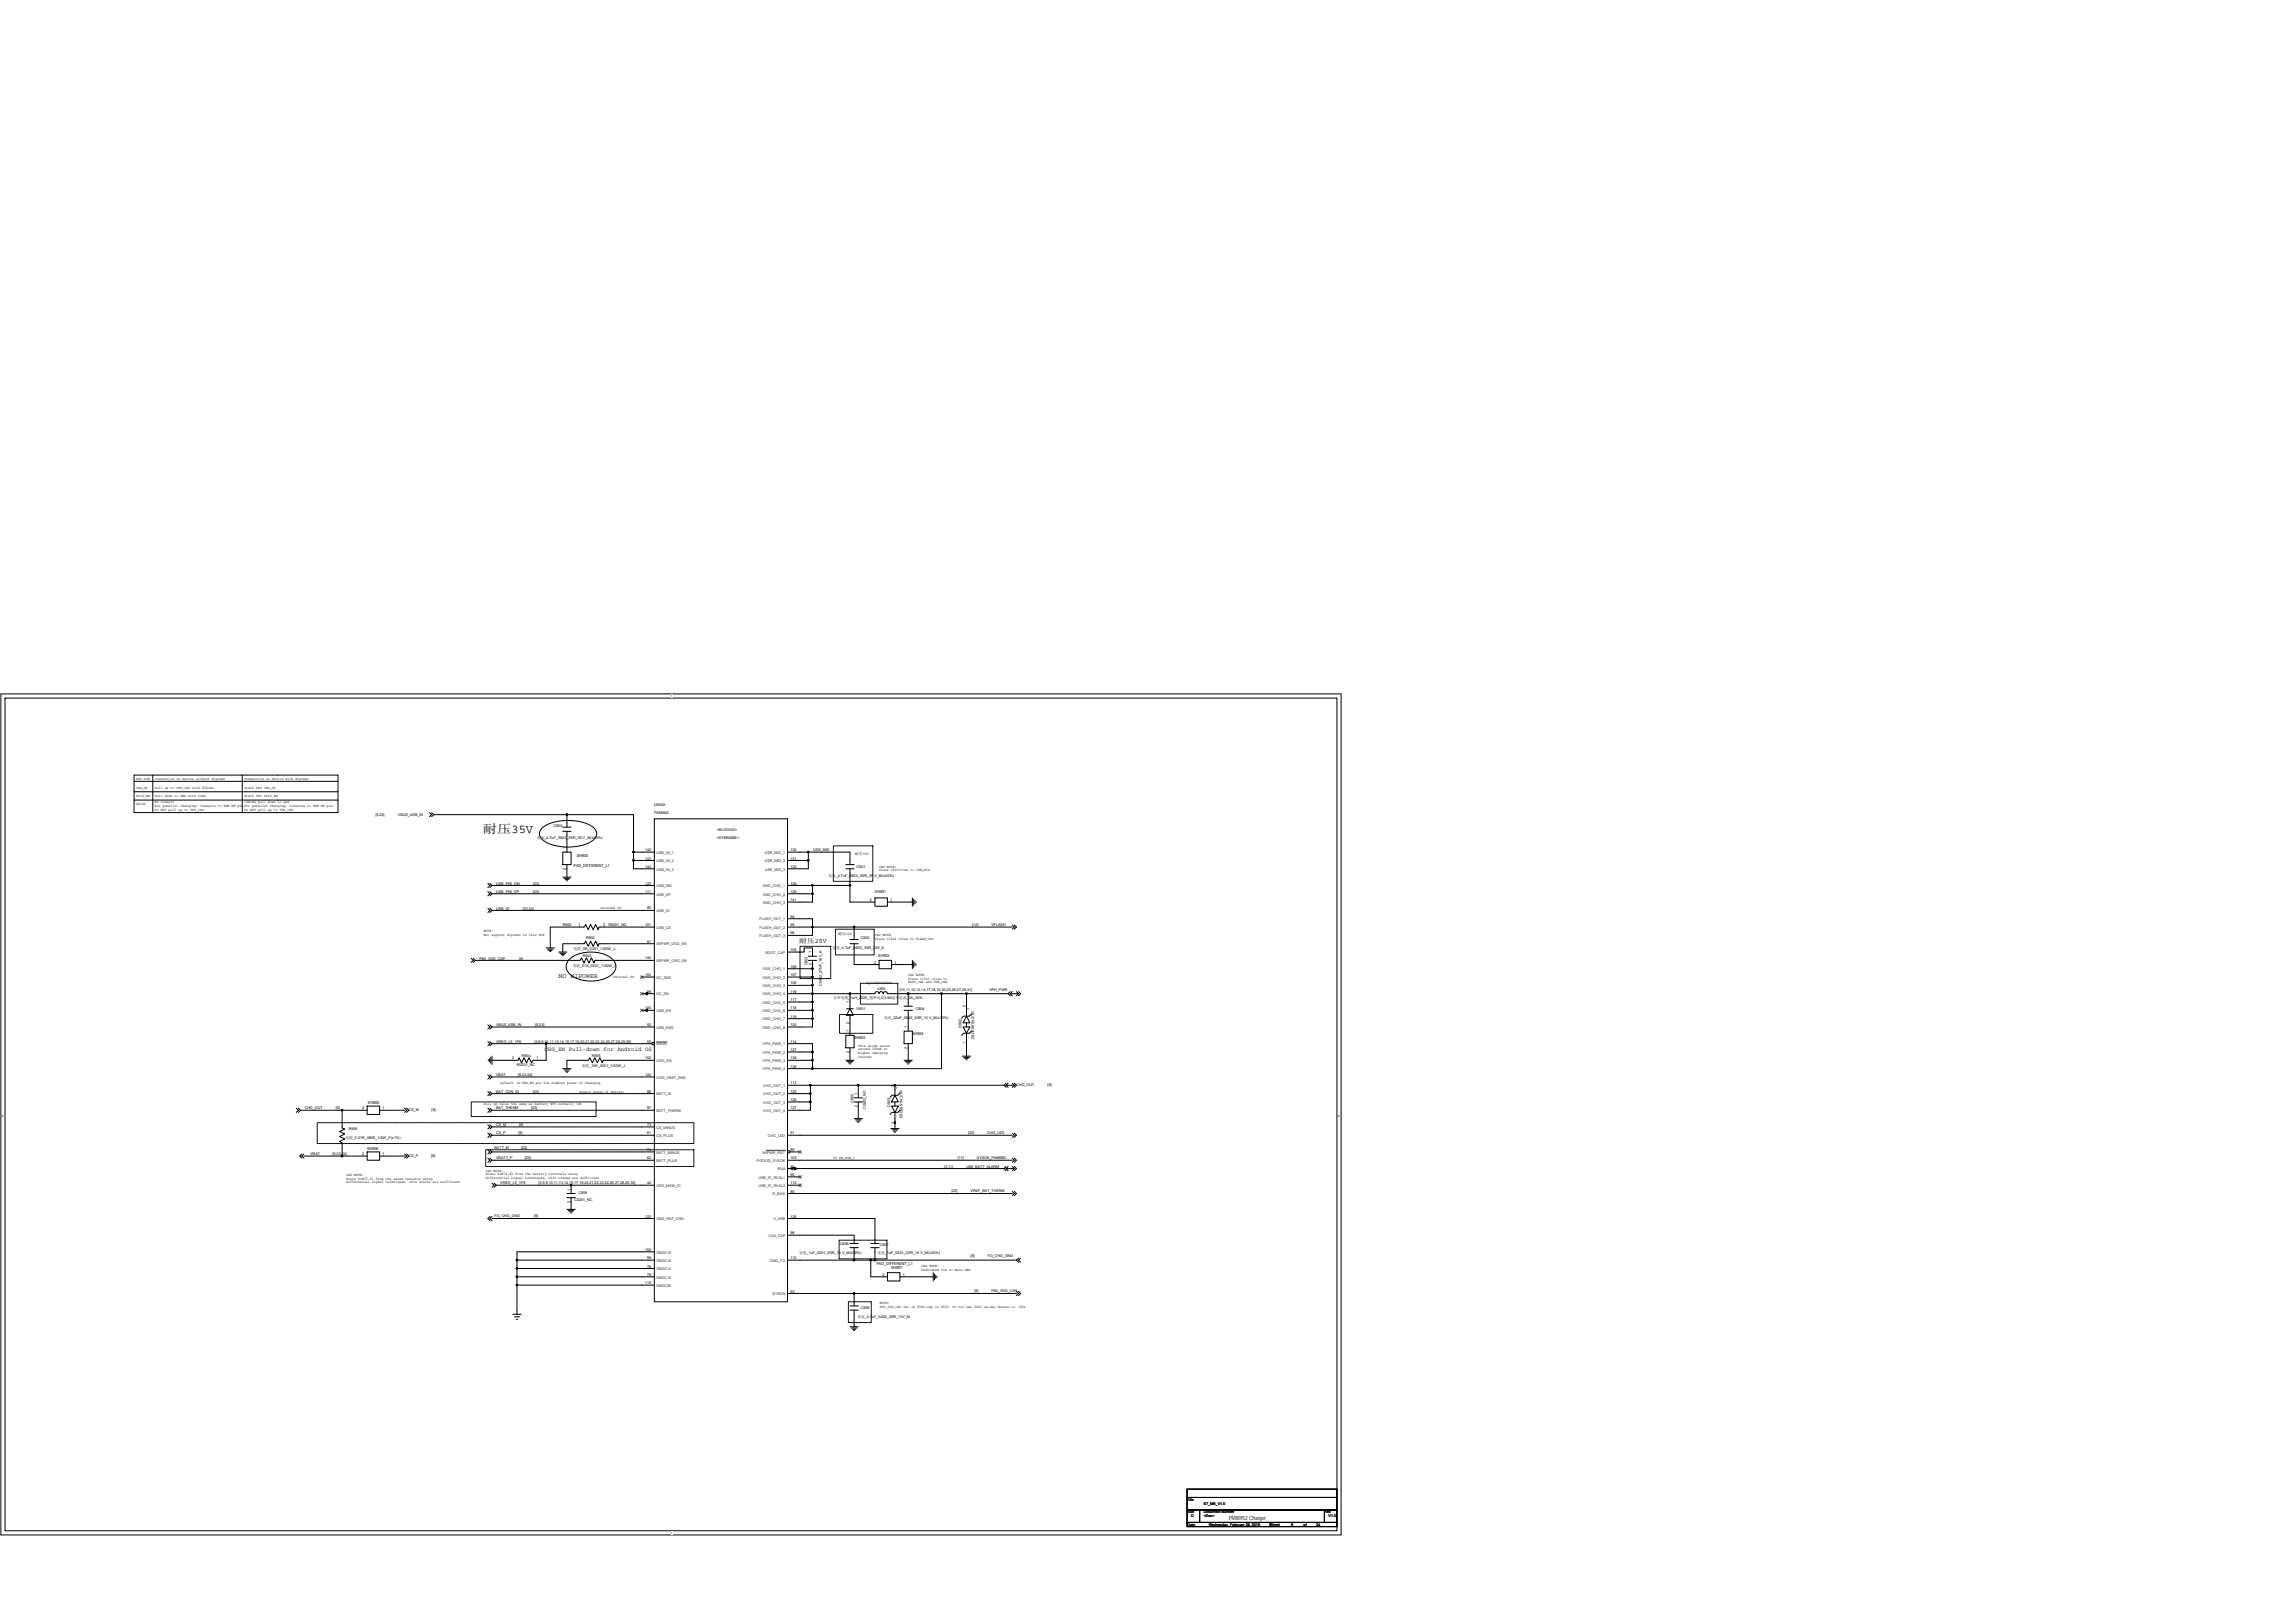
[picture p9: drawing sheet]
<svg xmlns="http://www.w3.org/2000/svg" width="420mm" height="297mm" viewBox="0 0 420 297" stroke-linecap="round" stroke-linejoin="round" font-family="sans-serif">
<defs><g id="words">
<text font-size="2.2" x="88.4" y="152.5">耐压35V</text>
<g font-size="1.2">
<text x="146.3" y="172.6">耐压25V</text>
<text x="102.3" y="179">NO WIPOWER</text>
</g>
<g font-size="1.1">
<text x="99.7" y="192.3">CHG_EN Pull-down for Android OS</text>
<text x="224.9" y="278.1">PMI8952 Charger</text>
</g>
<g font-size=".7">
<text x="24.9" y="142.8">PMI PIN</text>
<text x="28.4" y="142.8">connection on device without Wipower</text>
<text x="44.7" y="142.8">connection on device with Wipower</text>
<text x="24.9" y="144.3">CHG_OK</text>
<text x="24.9" y="145.9">DVI2_EN</text>
<text x="24.9" y="147.4">GPIO2</text>
<text x="28.4" y="144.3">Pull up to VDD_CAP with 51kohm</text>
<text x="28.4" y="145.9">Pull down to GND with 0ohm</text>
<text x="28.4" y="147">No Connect</text>
<text x="28.4" y="147.7">For parallel charging: Connects to SMB EN pin.For parallel charging: Connects to SMB EN pin.</text>
<text x="28.4" y="148.4">Do NOT pull up to VDD_CAP</text>
<text x="44.7" y="144.3">Stark PRU CHG_OK</text>
<text x="44.7" y="145.9">Stark PRU DIV2_EN</text>
<text x="44.7" y="147">10Kohm pull down to gnd</text>
<text x="44.7" y="148.4">Do NOT pull up to VDD_CAP</text>
<text x="68.7" y="149.3">[9,23]</text>
<text x="72.8" y="149.3">VBUS_USB_IN</text>
<text x="119.8" y="147.4">U900A</text>
<text x="119.8" y="148.9">PMI8952</text>
<text x="98.3" y="153.5">电容_4.7uF_0603_X5R_35 V_M(±20%)</text>
<text x="101.4" y="151.4">C900</text>
<text x="103.6" y="155.4" transform="rotate(-90 103.6 155.4)">1</text>
<text x="118.1" y="155.8">142</text>
<text x="131.2" y="153.5">&lt;SYMNAME&gt;</text>
<text x="131.2" y="152">&lt;BLOCKID&gt;</text>
<text x="144.7" y="155.8">130</text>
<text x="148.9" y="155.7">USB_MID</text>
<text x="90.8" y="161.9">USB_PMI_DM</text>
<text x="97.6" y="161.9">[23]</text>
<text x="103.6" y="159.2" transform="rotate(-90 103.6 159.2)">2</text>
<text x="105" y="158.6">PAD_DIFFERENT_L1</text>
<text x="105.6" y="156.9">SH900</text>
<text x="118.1" y="161.9">123</text>
<text x="118.1" y="158.8">144</text>
<text x="118.1" y="157.3">143</text>
<text x="144.7" y="161.9">128</text>
<text x="144.7" y="158.8">132</text>
<text x="144.7" y="157.3">131</text>
<text x="151.6" y="160.5">电容_4.7uF_0603_X5R_35 V_M(±20%)</text>
<text x="156.5" y="156.5">耐压35V</text>
<text x="156.8" y="158.9">C901</text>
<text x="160.9" y="158.8">CAD NOTE:</text>
<text x="160.9" y="159.5">Place C903close to USB_MID</text>
<text x="90.8" y="163.4">USB_PMI_DP</text>
<text x="90.8" y="166.5">USB_ID</text>
<text x="95.7" y="166.5">[23,24]</text>
<text x="97.5" y="163.4">[23]</text>
<text x="109.9" y="166.4">Internal PU</text>
<text x="118.1" y="163.4">111</text>
<text x="118.5" y="166.5">80</text>
<text x="144.7" y="164.9">141</text>
<text x="144.7" y="163.4">129</text>
<text x="144.7" y="168">94</text>
<text x="159.3" y="164.9">2</text>
<text x="160.2" y="163.5">SH901</text>
<text x="163" y="164.9">1</text>
<text x="88.5" y="170.6">NOTE:</text>
<text x="88.5" y="171.3">Not support Wipower in this SCH</text>
<text x="103" y="169.5">R900</text>
<text x="105" y="173.8">电阻_0R_0201_1/20W_J</text>
<text x="105.9" y="169.5">1</text>
<text x="107.3" y="171.8">R902</text>
<text x="110.4" y="169.5">2</text>
<text x="111.4" y="169.5">R0201_NC</text>
<text x="118.1" y="169.5">101</text>
<text x="118.5" y="172.6">81</text>
<text x="144.7" y="171">96</text>
<text x="144.7" y="169.5">95</text>
<text x="152.4" y="173.6">电容_4.7uF_0603_X5R_25V_K</text>
<text x="153.5" y="171.2">耐压10V</text>
<text x="157.6" y="171.8">C902</text>
<text x="160.2" y="171.4">CAD NOTE:</text>
<text x="160.2" y="172.1">Place C1304 close to FLASH_VDD</text>
<text x="178" y="169.4">[10]</text>
<text x="181.5" y="169.4">VFLASH</text>
<text x="87.8" y="175.6">PMI_VDD_CAP</text>
<text x="95" y="175.6">[9]</text>
<text x="104.8" y="177">电阻_51K_0201_1/20W_J</text>
<text x="106.7" y="175.2">R903</text>
<text x="112.2" y="179">Internal PD</text>
<text x="118.1" y="178.6">104</text>
<text x="118.1" y="175.6">140</text>
<text x="144.7" y="178.6">107</text>
<text x="144.7" y="177.1">106</text>
<text x="144.7" y="174.1">105</text>
<text x="147.9" y="176.7" transform="rotate(-90 147.9 176.7)">C903</text>
<text x="148.6" y="176.7" transform="rotate(-90 148.6 176.7)">2</text>
<text x="148.6" y="174.5" transform="rotate(-90 148.6 174.5)">1</text>
<text x="160" y="176.4">2</text>
<text x="160.8" y="175.2">SH902</text>
<text x="163.8" y="176.4">1</text>
<text x="166.3" y="178.6">CAD NOTE:</text>
<text x="166.3" y="179.3">Place C1301 close to</text>
<text x="166.3" y="180">BOOT_CAP and VSW_CHG</text>
<text x="118.1" y="184.7">100</text>
<text x="118.5" y="181.7">88</text>
<text x="144.7" y="184.7">118</text>
<text x="144.7" y="183.2">117</text>
<text x="144.7" y="181.7">116</text>
<text x="144.7" y="180.2">108</text>
<text x="150.4" y="180.4" transform="rotate(-90 150.4 180.4)">C0402_27NF_16V_K</text>
<text x="152.6" y="182.8">功率电感_1uH_2520_饱和电流3.6A温升电流_3A_20%</text>
<text x="155.4" y="183.6" transform="rotate(-90 155.4 183.6)">1</text>
<text x="156.8" y="184.8">D901</text>
<text x="158.7" y="180.1">HQ11880129000</text>
<text x="160.6" y="181.1">L900</text>
<text x="164.8" y="181.3">[10,11,12,13,14,17,18,19,20,23,26,27,29,31]</text>
<text x="167.6" y="184.9">C904</text>
<text x="176.8" y="184.4" transform="rotate(-90 176.8 184.4)">2</text>
<text x="177.5" y="184.8" transform="rotate(-90 177.5 184.8)">+</text>
<text x="181.1" y="181.3">VPH_PWR</text>
<text x="90.8" y="187.8">VBUS_USB_IN</text>
<text x="90.8" y="190.9">VREG_L5_1P8</text>
<text x="97.8" y="190.9">[3,6,9,10,11,13,14,15,17,19,20,21,22,23,24,26,27,28,29,30]</text>
<text x="98" y="187.8">[9,23]</text>
<text x="118.5" y="187.8">92</text>
<text x="118.5" y="190.8">55</text>
<text x="144.7" y="187.8">120</text>
<text x="144.7" y="186.3">119</text>
<text x="144.7" y="190.8">114</text>
<text x="155.4" y="189" transform="rotate(-90 155.4 189)">1</text>
<text x="155.4" y="187.3" transform="rotate(-90 155.4 187.3)">2</text>
<text x="156.4" y="190.2">SH903</text>
<text x="157.1" y="191.6">This diode saves</text>
<text x="161.9" y="186.4">电容_22uF_0603_X5R_10 V_M(±20%)</text>
<text x="166.1" y="191.9" transform="rotate(-90 166.1 191.9)">2</text>
<text x="166.1" y="188.2" transform="rotate(-90 166.1 188.2)">1</text>
<text x="167" y="189.4">SH904</text>
<text x="176.1" y="188.1" transform="rotate(-90 176.1 188.1)">D902</text>
<text x="176.8" y="191.2" transform="rotate(-90 176.8 191.2)">1</text>
<text x="177.5" y="189.9" transform="rotate(-90 177.5 189.9)">-</text>
<text x="178.3" y="190.2" transform="rotate(-90 178.3 190.2)">ESD5651N-2/TR</text>
<text x="90.8" y="197">VBAT</text>
<text x="93.7" y="193.9">2</text>
<text x="94.6" y="195.1">R0201_NC</text>
<text x="94.9" y="197">[9,23,24]</text>
<text x="95.6" y="193.4">R904</text>
<text x="98.2" y="193.9">1</text>
<text x="106.5" y="195.3">电阻_10K_0201_1/20W_J</text>
<text x="108.4" y="193.4">R905</text>
<text x="118.1" y="196.9">124</text>
<text x="118.1" y="193.9">102</text>
<text x="144.7" y="195.4">139</text>
<text x="144.7" y="193.9">138</text>
<text x="144.7" y="192.4">127</text>
<text x="155.4" y="192.7" transform="rotate(-90 155.4 192.7)">2</text>
<text x="157.1" y="192.3">around 200mW at</text>
<text x="157.1" y="192.9">higher charging</text>
<text x="157.1" y="193.6">current</text>
<text x="55.8" y="203.1">CHG_OUT</text>
<text x="61.5" y="203.1">[9]</text>
<text x="66.3" y="203">2</text>
<text x="67.4" y="202.1">SH905</text>
<text x="70" y="203">1</text>
<text x="74.8" y="203.3">CS_M</text>
<text x="79" y="203.3">[9]</text>
<text x="88.5" y="202.2">Pull up value the same as battery NTC,normally 10K</text>
<text x="90.8" y="200">BAT_CON_ID</text>
<text x="90.8" y="203.1">BAT_THERM</text>
<text x="91.6" y="198.4">Default is CHG_EN pin low enables power on charging</text>
<text x="97.2" y="203.1">[23]</text>
<text x="97.5" y="200">[23]</text>
<text x="106.1" y="200">Remote sense of battery</text>
<text x="118.5" y="203">97</text>
<text x="118.5" y="200">86</text>
<text x="144.7" y="203">137</text>
<text x="144.7" y="201.5">126</text>
<text x="144.7" y="200">125</text>
<text x="144.7" y="198.5">113</text>
<text x="156.2" y="201.8" transform="rotate(-90 156.2 201.8)">C905</text>
<text x="157" y="202.6" transform="rotate(-90 157 202.6)">2</text>
<text x="157" y="200.4" transform="rotate(-90 157 200.4)">1</text>
<text x="158.5" y="202.9" transform="rotate(-90 158.5 202.9)">C0603_NC</text>
<text x="163" y="202.6" transform="rotate(-90 163 202.6)">D903</text>
<text x="163.7" y="198.9" transform="rotate(-90 163.7 198.9)">2</text>
<text x="164.4" y="199.2" transform="rotate(-90 164.4 199.2)">+</text>
<text x="186.1" y="198.8">CHG_OUT</text>
<text x="191.8" y="198.8">[9]</text>
<text x="63.3" y="208.5">电阻_0.01R_0805_1/2W_F(±1%)</text>
<text x="63.9" y="206.9">R906</text>
<text x="90.8" y="206.1">CS_M</text>
<text x="90.8" y="207.6">CS_P</text>
<text x="94.9" y="207.6">[9]</text>
<text x="95" y="206.1">[9]</text>
<text x="118.5" y="207.6">61</text>
<text x="118.5" y="206.1">73</text>
<text x="144.7" y="207.6">91</text>
<text x="163.7" y="205.6" transform="rotate(-90 163.7 205.6)">1</text>
<text x="164.4" y="204.4" transform="rotate(-90 164.4 204.4)">-</text>
<text x="165.2" y="204.6" transform="rotate(-90 165.2 204.6)">ESD5651N-2/TR</text>
<text x="177.2" y="207.5">[22]</text>
<text x="180.8" y="207.5">CHG_LED</text>
<text x="56.8" y="211.3">VBAT</text>
<text x="60.9" y="211.3">[9,23,24]</text>
<text x="63.4" y="215.2">CAD NOTE:</text>
<text x="63.4" y="215.9">Route PIN73,61 from the sense resistor using</text>
<text x="66.3" y="211.4">2</text>
<text x="67.2" y="210.4">SH906</text>
<text x="70" y="211.4">1</text>
<text x="74.8" y="211.7">CS_P</text>
<text x="78.9" y="211.7">[9]</text>
<text x="88.9" y="214.4">CAD NOTE:</text>
<text x="88.9" y="215.1">Route PIN74,62 from the battery terminals using</text>
<text x="88.9" y="215.8">differential signal techniques, thin traces are sufficient</text>
<text x="90.5" y="210.2">BATT_M</text>
<text x="90.8" y="212.2">VBATT_P</text>
<text x="95.4" y="210.2">[23]</text>
<text x="96.1" y="212.2">[23]</text>
<text x="118.5" y="212.2">62</text>
<text x="118.5" y="210.7">74</text>
<text x="144.7" y="215.2">90</text>
<text x="144.7" y="213.7">43</text>
<text x="144.7" y="212.2">103</text>
<text x="144.7" y="210.7">89</text>
<text x="152.6" y="212.2">TO PM_PON_1</text>
<text x="172.8" y="213.7">[3,11]</text>
<text x="175.3" y="212.1">[11]</text>
<text x="176.9" y="213.7">UIM_BATT_ALARM</text>
<text x="178.8" y="212.1">SYSOK_PMI8952</text>
<text x="63.4" y="216.6">differential signal techniques, thin traces are sufficient</text>
<text x="91.6" y="216.8">VREG_L5_1P8</text>
<text x="98.6" y="216.8">[3,6,9,10,11,13,14,15,17,19,20,21,22,23,24,26,27,28,29,30]</text>
<text x="104.4" y="220.1" transform="rotate(-90 104.4 220.1)">2</text>
<text x="104.4" y="217.9" transform="rotate(-90 104.4 217.9)">1</text>
<text x="105.2" y="219.8">C0201_NC</text>
<text x="105.9" y="218.6">C909</text>
<text x="118.5" y="216.7">42</text>
<text x="144.7" y="216.7">112</text>
<text x="144.7" y="218.3">85</text>
<text x="174.2" y="218.2">[23]</text>
<text x="177.7" y="218.2">VREF_BAT_THERM</text>
<text x="90.5" y="222.8">FG_CHG_GND</text>
<text x="97.8" y="222.8">[9]</text>
<text x="118.1" y="222.8">122</text>
<text x="144.7" y="222.8">135</text>
<text x="144.7" y="225.9">98</text>
<text x="153.8" y="227.9">C906</text>
<text x="118.1" y="228.9">109</text>
<text x="118.5" y="230.5">99</text>
<text x="118.5" y="233.5">79</text>
<text x="118.5" y="232">78</text>
<text x="144.7" y="230.5">110</text>
<text x="146.3" y="229.6">电容_1uF_0201_X5R_10 V_M(±20%)</text>
<text x="160.5" y="231.5">PAD_DIFFERENT_L1</text>
<text x="160.6" y="229.4">电容_1uF_0201_X5R_10 V_M(±20%)</text>
<text x="161.1" y="228">C907</text>
<text x="161.6" y="233.5">2</text>
<text x="163.1" y="232.2">SH907</text>
<text x="165.3" y="233.5">1</text>
<text x="168.7" y="232">CAD NOTE:</text>
<text x="168.7" y="232.6">Dedicated VIA to Main GND</text>
<text x="177.7" y="230.1">[9]</text>
<text x="180.8" y="230.1">FG_CHG_GND</text>
<text x="118.1" y="235">115</text>
<text x="144.7" y="236.6">93</text>
<text x="157.6" y="239.5">C908</text>
<text x="161.1" y="238.7">NOTE:</text>
<text x="161.1" y="239.4">PMI_VDD_CAP net is 5VDC,cap is 0603. Do not use 0402 as may derate to -80%.</text>
<text x="178.4" y="236.5">[9]</text>
<text x="181.5" y="236.5">PMI_VDD_CAP</text>
<text x="157" y="241.2">电容_4.7uF_0402_X5R_10V_M</text>
<text x="217.3" y="274.7">Title</text>
<text x="220.4" y="275.4">E7_MB_V1.0</text>
<text x="217.3" y="277">Size</text>
<text x="217.3" y="279.3">Date:</text>
<text x="218.1" y="277.7">D</text>
<text x="220.4" y="277">Document Number</text>
<text x="220.4" y="277.7">&lt;Doc&gt;</text>
<text x="221.3" y="279.3">Wednesday, February 28, 2018</text>
<text x="232.6" y="279.3">Sheet</text>
<text x="236.4" y="279.3">9</text>
<text x="238.7" y="279.3">of</text>
<text x="240.9" y="279.3">34</text>
<text x="242.5" y="277">Rev</text>
<text x="243.2" y="277.7">V1.0</text>
</g>
<g font-size=".7" fill="#333">
<text x="120.2" y="159.3">USB_IN_3</text>
<text x="120.2" y="157.8">USB_IN_2</text>
<text x="120.2" y="156.3">USB_IN_1</text>
<text x="140" y="159.3">USB_MID_3</text>
<text x="140" y="157.8">USB_MID_2</text>
<text x="140" y="156.3">USB_MID_1</text>
<text x="120.2" y="166.9">USB_ID</text>
<text x="120.2" y="163.9">USB_DP</text>
<text x="120.2" y="162.4">USB_DM</text>
<text x="139.6" y="165.4">GND_CHG_3</text>
<text x="139.6" y="163.9">GND_CHG_2</text>
<text x="139.6" y="162.4">GND_CHG_1</text>
<text x="120.2" y="173">WIPWR_DIV2_EN</text>
<text x="120.2" y="170">USB_CS</text>
<text x="139.1" y="171.5">FLASH_OUT_3</text>
<text x="139.1" y="170">FLASH_OUT_2</text>
<text x="139.1" y="168.5">FLASH_OUT_1</text>
<text x="120.2" y="179.1">DC_SNS</text>
<text x="120.2" y="176.1">WIPWR_CHG_OK</text>
<text x="139.6" y="179.1">VSW_CHG_2</text>
<text x="139.6" y="177.6">VSW_CHG_1</text>
<text x="140.1" y="174.6">BOOT_CAP</text>
<text x="120.2" y="182.2">DC_EN</text>
<text x="120.2" y="185.2">USB_EN</text>
<text x="139.6" y="185.2">VSW_CHG_6</text>
<text x="139.6" y="183.7">VSW_CHG_5</text>
<text x="139.6" y="182.2">VSW_CHG_4</text>
<text x="139.6" y="180.7">VSW_CHG_3</text>
<text x="120.2" y="188.3">USB_SNS</text>
<text x="120.2" y="191.3">SHDN</text>
<text x="139.6" y="188.3">VSW_CHG_8</text>
<text x="139.6" y="186.8">VSW_CHG_7</text>
<text x="139.7" y="191.3">VPH_PWR_1</text>
<text x="120.2" y="197.4">CHG_VBAT_SNS</text>
<text x="120.2" y="194.4">CHG_EN</text>
<text x="139.7" y="195.9">VPH_PWR_4</text>
<text x="139.7" y="194.4">VPH_PWR_3</text>
<text x="139.7" y="192.8">VPH_PWR_2</text>
<text x="120.2" y="203.5">BATT_THERM</text>
<text x="120.2" y="200.5">BATT_ID</text>
<text x="139.7" y="203.5">CHG_OUT_4</text>
<text x="139.7" y="202">CHG_OUT_3</text>
<text x="139.7" y="200.5">CHG_OUT_2</text>
<text x="139.7" y="198.9">CHG_OUT_1</text>
<text x="120.2" y="208.1">CS_PLUS</text>
<text x="120.2" y="206.6">CS_MINUS</text>
<text x="140.6" y="208.1">CHG_LED</text>
<text x="120.2" y="212.7">BATT_PLUS</text>
<text x="120.2" y="211.1">BATT_MINUS</text>
<text x="138.6" y="212.7">PGOOD_SYSOK</text>
<text x="138.8" y="215.7">USB_ID_RVAL1</text>
<text x="139.6" y="211.1">WIPWR_RST</text>
<text x="142.4" y="214.2">BUA</text>
<text x="120.2" y="217.2">VDD_MSM_IO</text>
<text x="138.8" y="217.2">USB_ID_RVAL2</text>
<text x="141.4" y="218.8">R_BIAS</text>
<text x="120.2" y="223.3">GND_REF_CHG</text>
<text x="140.7" y="226.4">VAA_CAP</text>
<text x="141.6" y="223.3">V_ARB</text>
<text x="120.2" y="230.9">GNDC18</text>
<text x="120.2" y="229.4">GNDC19</text>
<text x="120.2" y="234">GNDC15</text>
<text x="120.2" y="232.5">GNDC14</text>
<text x="141" y="230.9">GND_FG</text>
<text x="120.2" y="235.5">GNDC20</text>
<text x="141.4" y="237">SYSON</text>
</g>
<g font-size=".5">
<text x="122.8" y="127.6">1</text>
<text x=".3" y="204.4">A</text>
<text x="245" y="204.4">A</text>
<text x="122.8" y="280.7">1</text>
</g>
</g></defs>
<path d="M.2 127h245.3v153.9h-245.3zM.9 127.8h243.9v152.4h-243.9z" fill="none" stroke="#000" stroke-width=".18"/>
<g fill="#fff">
<path d="M122.8 127.1h.3v.6h-.3z"/>
<path d="M122.8 280.2h.3v.6h-.3z"/>
<path d="M.3 204h.4v.6h-.4z"/>
<path d="M245 204h.3v.6h-.3z"/>
</g>
<g fill="none" stroke="#000" stroke-width=".18">
<path d="M24.5 143h37.4M24.5 144.9h37.4M24.5 146.4h37.4M28 141.9v6.8M44.4 141.9v6.8M50.5 148.7h11.4v-6.8h-37.4v6.8h26.3M78.6 148.7l.4 .4-.4 .4M79 148.7l.4 .4-.4 .4M99.2 151.6a8.5 8.5 0 0 1 7.7-1 2.91 2.91 0 0 1 2.4 2 2.18 2.18 0 0 1-1.6 1.7 9.6 9.6 0 0 1-8.1-.4 1.45 1.45 0 0 1-.4-2.3zM103 156h1.6v2.2h-1.6zM103.8 158.2h.1M103.8 156h.1"/>
<path d="M103.8 158.2v.8M103.8 155.2v.8M119.8 149.9h24.4v88.4h-24.4zM152.6 154.8h7.2v6.5h-7.2zM86.3 175.4l.3 .4-.3 .3M86.6 175.4l.4 .4-.4 .3M89.3 161.7l.4 .4-.4 .3M89.3 163.2l.4 .4-.4 .4M89.3 166.2l.4 .4-.4 .4M89.7 161.7l.4 .4-.4 .3M89.7 163.2l.4 .4-.4 .4M89.7 166.2l.4 .4-.4 .4"/>
<path d="M100 173.5h1.5M100.2 173.7h1.1M100.4 173.9h.6M100.7 174.2h.1M102.3 174.2h1.5M102.5 174.5h1.1M102.7 174.7h.6M102.9 174.9h.2M103 160.5h1.6M103.3 160.8h1M103.5 161h.6M103.7 161.2h.2"/>
<path d="M104.4 175.4a6.7 6.7 0 0 1 7.6 0 1.8 1.8 0 0 1 0 3 6.6 6.6 0 0 1-7.6 0 1.8 1.8 0 0 1 0-3zM106.1 172.7h.7M106.8 172.7h.1M106.8 172.7h.2l.2-.4 .5 .9 .4-.9 .5 .9 .4-.9 .5 .9 .2-.5h.2M109.9 172.7h.7M109.9 172.7h.1M146.5 173.2h5.6v5.9h-5.6zM148 175h1.5M148 175.8h1.5M148.7 175h.1M148.7 175.8h.1M148.7 174.2v.8"/>
<path d="M148.7 175.8v.7M152.9 170.1h7.1v4.7h-7.1zM157.5 180h6.9v3.8h-6.9zM159.4 165.1h.8M160.2 165.1h.1M160.2 164.3h2.3v1.6h-2.3zM160.2 176.5h.7M160.9 176.5h.1M160.9 175.8h2.3v1.5h-2.3zM162.5 165.1h.1M162.5 165.1h.7M163.2 176.5h.8"/>
<path d="M163.2 176.5h.1M167 164.3v1.6M167 175.8v1.5M167.3 164.6v1M167.3 176v1.1M167.5 164.8v.6M167.5 176.2v.6M167.7 165v.2M167.7 176.4v.2M185.3 169.3l.4 .4-.4 .4M185.7 169.3l.4 .4-.4 .4M89.3 187.6l.4 .4-.4 .3"/>
<path d="M89.3 190.6l.4 .4-.4 .4M89.3 196.7l.4 .4-.4 .4M89.3 199.8l.4 .4-.4 .3M89.4 194v.1M89.6 193.8v.6M89.7 187.6l.4 .4-.4 .3M89.7 190.6l.4 .4-.4 .4M89.7 196.7l.4 .4-.4 .4M89.7 199.8l.4 .4-.4 .3M89.8 193.5v1.1M90.1 193.3v1.5M103 195.6h1.6"/>
<path d="M103.3 195.8h1M103.5 196h.6M103.7 196.3h.2M106.8 194.1h.8M107.6 194.1h.1M107.6 194.1h.1l.3-.5 .4 .9 .5-.9 .5 .9 .4-.9 .5 .9 .1-.4h.2M110.6 194.1h.1M110.6 194.1h.8M118 181.9l.5-.3v.5zM118 184.9l.5-.2v.4zM153.7 185.7h6.1v3.4h-6.1zM154.8 194.1h1.6"/>
<path d="M154.8 189.5h1.6v2.3h-1.6zM155 184.6h1.2M155.1 194.3h1M155.3 194.5h.6M155.5 194.7h.2M155.6 191.8h.1M155.6 189.5h.1M155.6 191.8v.7M155.6 188.7v.8M155.6 186.4h.1M155.6 184.1h.1M155.6 185.8v.6"/>
<path d="M155.6 184.2v.4M155.6 183.4v.7M155.6 186.4v.8M155.6 184.6l.6 1.2h-1.2zM159.4 181.9h.8M160.2 181.9h.1M160.2 181.8a.37 .37 0 0 1 .3-.3 .37 .37 0 0 1 .4 .3 .38 .38 0 0 1 .4-.3 .38 .38 0 0 1 .4 .3 .38 .38 0 0 1 .4-.3 .38 .38 0 0 1 .3 .3M162.5 181.9h.1M162.5 181.9h.7M163.8 198.6v1.8M165.5 188.7h1.5v2.3h-1.5zM165.5 194.1h1.5"/>
<path d="M165.7 194.3h1.1M166 194.5h.6M166.2 194.7h.2M166.3 191h.1M166.3 188.7h.1M166.3 191v.8M166.3 188v.7M176.2 193.3h1.5M176.3 188h1.3l-.7 1.1zM176.4 193.5h1.1M176.6 193.8h.6M176.9 194h.1"/>
<path d="M176.9 184.1v1.9M176.9 186l.7 1.2h-1.3zM176.9 187.2v.8M176.9 189.1v1.9M177.9 185.6l-.4 .4h-1.1l-.4 .4M177.9 188.7l-.4 .4h-1.1l-.4 .4M184.2 198.2l-.4 .4 .4 .4M184.2 198.6l.4 .4M184.2 198.6h1.5M184.6 198.2l-.4 .4M184.9 181.5l-.3 .4 .3 .3M184.9 181.9l.4 .3"/>
<path d="M184.9 181.9h1.6M185.3 198.2l.4 .4M185.3 181.5l-.4 .4M185.7 198.6l-.4 .4M185.7 198.2l.4 .4-.4 .4M186.1 181.5l.4 .4M186.5 181.9l-.4 .3M186.5 181.5l.3 .4-.3 .3M54.3 202.8l.3 .4-.3 .4M54.6 202.8l.4 .4-.4 .4M55.3 211.2l-.4 .4 .4 .4M55.6 211.2l-.3 .4 .3 .4"/>
<path d="M58.1 205.5h68.9v3.8h-68.9zM66.5 211.6h.7M66.5 203.2h.7M67.2 211.6h.1M67.2 210.8h2.3v1.5h-2.3zM67.2 203.2h.1M67.2 202.4h2.3v1.6h-2.3zM69.5 211.6h.1M69.5 211.6h.8M69.5 203.2h.1M69.5 203.2h.8M74.1 211.2l.4 .4-.4 .4"/>
<path d="M74.1 202.8l.4 .4-.4 .4M74.5 211.2l.3 .4-.3 .4M74.5 202.8l.3 .4-.3 .4M86.3 201.7h22.8v2.6h-22.8zM88.9 210.4h38.1v3.1h-38.1zM89.3 210.4l.4 .4-.4 .4M89.3 202.8l.4 .4-.4 .4M89.3 212l.4 .3-.4 .4M89.3 205.9l.4 .3-.4 .4M89.3 207.4l.4 .4-.4 .4M89.7 210.4l.4 .4-.4 .4M89.7 202.8l.4 .4-.4 .4"/>
<path d="M89.7 212l.4 .3-.4 .4M89.7 205.9l.4 .3-.4 .4M89.7 207.4l.4 .4-.4 .4M90.1 216.5l.4 .4-.4 .4M90.5 216.5l.3 .4-.3 .4M103.8 218.4h1.5M103.8 219.2h1.5M104.6 218.4h.1M104.6 219.2h.1M104.6 217.7v.7M104.6 219.2v.8M144.2 218.4h2.3"/>
<path d="M144.2 216.9h2.3M144.2 215.4h2.3M144.2 213.9h2.3M144.2 212.3h2.3M144.7 213.9l.5-.3v.5zM145.5 213.6l.4 .3-.4 .2zM156.4 200.9h1.5M156.4 201.7h1.5M156.4 204.7h1.5M156.6 205h1.1M156.8 205.2h.6M157 205.4h.2"/>
<path d="M157.1 200.9h.1M157.1 201.7h.1M157.1 200.2v.7M157.1 201.7v.7M163.1 206.5h1.5M163.2 202.4h1.3l-.7 1.2zM163.3 206.8h1.1M163.5 207h.6M163.8 207.2h.1M163.8 200.4l.7 1.3h-1.3zM163.8 201.7v.7M163.8 203.6v1.9"/>
<path d="M164.8 200.1l-.4 .3h-1.1l-.4 .4M164.8 203.2l-.4 .4h-1.1l-.4 .4M184.2 213.5l-.4 .4 .4 .3M184.2 213.9l.4 .3M184.2 213.9h1.5M184.6 213.5l-.4 .4M185.3 207.4l.4 .4-.4 .4M185.3 212l.4 .3-.4 .4M185.3 213.5l.4 .4M185.3 218.1l.4 .3-.4 .4M185.7 213.9l-.4 .3M185.7 207.4l.4 .4-.4 .4"/>
<path d="M185.7 212l.4 .3-.4 .4M185.7 213.5l.4 .4-.4 .3M185.7 218.1l.4 .3-.4 .4M89.7 222.6l-.4 .4 .4 .4M90.1 222.6l-.4 .4 .4 .4M94.6 239.8v.7M103.8 221.3h1.5M104 221.6h1.1M104.3 221.8h.5M104.5 222h.1M117.5 230.6h2.3M117.5 223h2.3"/>
<path d="M117.5 229.1h2.3M144.2 230.6h2.3M153.6 227h8.8v3.4h-8.8zM155.3 238.3h4.2v3.8h-4.2zM159.4 227.6h1.5M159.4 228.3h1.5M160.2 227.6h.1M160.2 228.3h.1M160.2 226.8v.8M160.2 228.3v.8M161.7 233.7h.8M162.5 233.7h.1"/>
<path d="M162.5 232.9h2.3v1.5h-2.3zM164.8 233.7h.7M164.8 233.7h.1M170.8 232.9v1.5M171.1 233.2v1M171.3 233.4v.6M171.5 233.6v.2M186.1 236.3l.4 .4-.4 .4M186.5 230.3l-.4 .3 .4 .4M186.5 236.3l.3 .4-.3 .4M186.8 230.3l-.3 .3 .3 .4M93.9 240.5h1.5"/>
<path d="M94.2 241h.9M94.5 241.4h.3M155.6 242.8h1.5M155.8 243.1h1.1M156.1 243.3h.6M156.3 243.5h.2M217.3 272.5h27.5v1.6h-27.5zM217.3 274.1h27.5v2.3h-27.5zM217.3 278.6h15.3v.8h-15.3zM217.3 276.4h2.3v2.2h-2.3zM219.6 276.4h22.9v2.2h-22.9zM232.6 278.6h12.2v.8h-12.2z"/>
<path d="M242.5 276.4h2.3v2.2h-2.3z"/>
</g>
<path d="M146.2 216.7l.5 .5M146.2 215.2l.5 .4M146.7 216.7l-.5 .5M146.7 215.2l-.5 .4" fill="none" stroke="#4c4c4c" stroke-width=".18"/>
<circle cx="144.4" cy="210.8" r=".22" fill="#fff" stroke="#000" stroke-width=".18"/>
<g fill="none" stroke="#000" stroke-width=".18">
<path d="M144.2 159h2.3M144.2 157.5h2.3M144.2 156h2.3M117.5 178.8h2.3M117.5 175.8h2.3M144.2 165.1h2.3M144.2 163.6h2.3M144.2 162.1h2.3M144.2 178.8h2.3M144.2 177.3h2.3M144.2 174.2h2.3M144.2 171.2h2.3"/>
<path d="M144.2 169.7h2.3M144.2 168.1h2.3M117.5 197.1h2.3M117.5 188h2.3M117.5 181.9h2.3M117.5 184.9h2.3M117.5 194.1h2.3M144.2 198.6h2.3M144.2 195.6h2.3M144.2 194.1h2.3M144.2 192.5h2.3M144.2 191h2.3"/>
<path d="M144.2 188h2.3M144.2 186.4h2.3M144.2 184.9h2.3M144.2 183.4h2.3M144.2 181.9h2.3M144.2 180.3h2.3M117.5 212.3h2.3M117.5 210.8h2.3M117.5 207.8h2.3M117.5 206.2h2.3M117.5 203.2h2.3M117.5 200.2h2.3"/>
<path d="M144.2 207.8h2.3M144.2 203.2h2.3M144.2 201.7h2.3M144.2 200.2h2.3M144.6 210.8h1.9M117.5 235.2h2.3M117.5 233.7h2.3M117.5 232.2h2.3M144.2 236.7h2.3M144.2 226.1h2.3M144.2 223h2.3"/>
</g>
<path d="M117.3 178.6l.5 .5M117.7 178.6l-.4 .5M117.3 181.6l.5 .5M117.3 184.7l.5 .5M117.7 181.6l-.4 .5M117.7 184.7l-.4 .5M146.2 210.6l.5 .5M146.7 210.6l-.5 .5" fill="none" stroke="#4c4c4c" stroke-width=".18"/>
<path d="M140.3 210.5h3.5" fill="none" stroke="#333" stroke-width=".18"/>
<circle cx="119.5" cy="191" r=".22" fill="#fff" stroke="#000" stroke-width=".18"/>
<g fill="none" stroke="#000" stroke-width=".18">
<path d="M79.4 149.1h24.4M103 151.4h1.6M103 152.1h1.6M103.8 151.4h.1M103.8 152.1h.1M103.8 151.4v-2.3h12.2v6.9M103.8 152.1v3.1M103.8 159v1.5M116 157.5v1.5h3.8M116 156v1.5M116 157.5h3.8M116 156h3.8"/>
<path d="M146.5 156h1.5M146.5 157.5h1.5M148 156v1.5M148 156h7.6v2.2M148 157.5v1.5h-1.5M154.8 158.2h1.6M154.8 159h1.6M155.6 158.2h.1M155.6 159h.1M155.6 159v6.1h3.8M87 175.8h19.1M90.1 166.6h29.7"/>
<path d="M90.1 163.6h29.7M90.1 162.1h29.7M106.1 175.8h.1M106.1 175.8h.1l.3-.5 .4 .9 .5-.9 .4 .9 .5-.9 .4 .9 .2-.4h.2M106.1 172.7h-3.1v1.5M106.8 169.7h.1M106.8 169.7h.2l.2-.5 .5 .9 .4-.9 .5 .9 .4-.9 .5 .9 .2-.4h.2M106.8 169.7h-6.1v3.8M109.1 175.8h.1M109.1 175.8h8.4M109.9 169.7h.1M109.9 169.7h9.9"/>
<path d="M119.8 172.7h-9.2M146.5 177.3h2.2M146.5 174.2h.7v-.7h1.5v.7M146.5 178.8h2.2v1.5M146.5 168.1h2.2v1.6h-2.2M146.5 162.1h2.2M146.5 163.6h2.2M148.7 176.5v.8M148.7 162.1h6.9M148.7 177.3v1.5M148.7 163.6v1.5h-2.2M148.7 162.1v1.5"/>
<path d="M155.6 172h1.5M155.6 172.7h1.5M156.4 172h.1M156.4 172.7h.1M156.4 172.7v3.8h3.8M156.4 169.7h-7.7v1.5h-2.2M163.2 165.1h3.8M164 176.5h3M185.3 169.7h-28.9v2.3M90.1 188h27.4M90.1 197.1h27.4M90.1 191h9.9"/>
<path d="M94.6 194.1h.1M94.6 194.1h.3l.1-.5 .5 .9 .4-.9 .5 .9 .4-.9 .5 .9 .2-.4h.2M94.6 194.1h-4.5M97.7 194.1h.1M100 191v3.1h-2.3M106.8 194.1h-3v1.5M111.4 194.1h6.1M119.3 191h-19.3M146.5 198.6h1.9M146.5 183.4h2.2M146.5 180.3h2.2M146.5 181.9h2.2"/>
<path d="M146.5 184.9h2.2M146.5 186.4h2.2M146.5 191h2.2v1.5M146.5 194.1h2.2M146.5 195.6h2.2M146.5 192.5h2.2M148.4 198.6h8.7M148.4 198.6v1.6M148.7 192.5v1.6M148.7 180.3v1.6M148.7 181.9v1.5M148.7 183.4v1.5"/>
<path d="M148.7 186.4v1.6h-2.2M148.7 184.9v1.5M148.7 181.9h6.9M148.7 194.1v1.5M155.6 192.5v1.6M155.6 187.2v1.5M157.1 198.6v1.6M157.1 198.6h26.7M159.4 181.9h-3.8v1.5M163.2 181.9h3.1M165.5 184.1h1.5M165.5 184.9h1.5"/>
<path d="M166.3 184.1h.1M166.3 184.9h.1M166.3 184.9v3.1M166.3 191.8v2.3M172.4 181.9h4.5M172.4 181.9h-6.1v2.2M172.4 181.9v13.7h-23.7M176.9 191v2.3M184.6 181.9h-7.7v2.2M55 203.2h7.6M55.6 211.6h7M62.6 206.2h.1"/>
<path d="M62.6 209.3h.1M62.6 206.2v.3l.5 .1-.9 .5 .9 .4-.9 .5 .9 .4-.9 .5 .4 .2v.2M62.6 209.3v2.3M62.6 203.2v3M62.6 211.6h3.9M62.6 203.2h3.9M70.3 211.6h3.8M70.3 203.2h3.8M90.1 200.2h27.4M90.1 203.2h27.4M90.1 212.3h27.4M90.1 210.8h27.4"/>
<path d="M90.1 207.8h27.4M90.1 206.2h27.4M90.8 216.9h13.8M104.6 216.9h15.2M104.6 216.9v.8M104.6 220v1.3M146.5 201.7h1.9M146.5 200.2h1.9M146.5 218.4h38.8M146.5 213.9h37.3M146.5 212.3h38.8M146.5 207.8h38.8"/>
<path d="M148.4 200.2v1.5M148.4 201.7v1.5h-1.9M157.1 202.4v2.3M163.8 205.2v1.3M90.1 223h27.4M94.6 235.2v4.6M94.6 232.2v1.5M94.6 233.7v1.5M94.6 230.6v1.6M94.6 235.2h22.9M94.6 232.2h22.9M94.6 233.7h22.9"/>
<path d="M94.6 230.6h22.9M117.5 229.1h-22.9v1.5M146.5 223h13.7v3.8M146.5 230.6h9.9M146.5 236.7h9.9M146.5 226.1h9.9v1.5M155.6 239h1.5M155.6 239.8h1.5M155.6 227.6h1.5M155.6 228.3h1.5M156.4 239h.1M156.4 239.8h.1"/>
<path d="M156.4 239.8v3M156.4 227.6h.1M156.4 228.3h.1M156.4 228.3v2.3M156.4 230.6h3M156.4 236.7v2.3M156.4 236.7h29.7M159.4 230.6v3.1h2.3M159.4 230.6h.8M160.2 229.1v1.5h25.9M165.5 233.7h5.3"/>
</g>
<path d="M120.2 190.7h1.9" fill="none" stroke="#333" stroke-width=".18"/>
<g fill="#000" stroke="#000" stroke-width=".18">
<path d="M103.7 149h.2v.2h-.2z" fill-rule="evenodd"/>
<path d="M103.7 149h.2v.2h-.2z" fill-rule="evenodd"/>
<path d="M115.9 157.4h.2v.2h-.2z" fill-rule="evenodd"/>
<path d="M115.9 155.8h.2v.2h-.2z" fill-rule="evenodd"/>
<path d="M115.9 157.4h.2v.2h-.2z" fill-rule="evenodd"/>
<path d="M115.9 155.8h.2v.2h-.2z" fill-rule="evenodd"/>
<path d="M147.9 157.4h.2v.2h-.2z" fill-rule="evenodd"/>
<path d="M147.9 155.8h.2v.2h-.2z" fill-rule="evenodd"/>
<path d="M147.9 157.4h.2v.2h-.2z" fill-rule="evenodd"/>
<path d="M147.9 155.8h.2v.2h-.2z" fill-rule="evenodd"/>
<path d="M148.6 177.2h.2v.2h-.2z" fill-rule="evenodd"/>
<path d="M148.6 178.7h.2v.2h-.2z" fill-rule="evenodd"/>
<path d="M148.6 161.9h.2v.2h-.2z" fill-rule="evenodd"/>
<path d="M148.6 169.6h.2v.2h-.2z" fill-rule="evenodd"/>
<path d="M148.6 163.5h.2v.2h-.2z" fill-rule="evenodd"/>
<path d="M148.6 177.2h.2v.2h-.2z" fill-rule="evenodd"/>
<path d="M148.6 178.7h.2v.2h-.2z" fill-rule="evenodd"/>
<path d="M148.6 161.9h.2v.2h-.2z" fill-rule="evenodd"/>
<path d="M148.6 169.6h.2v.2h-.2z" fill-rule="evenodd"/>
<path d="M148.6 163.5h.2v.2h-.2z" fill-rule="evenodd"/>
<path d="M155.5 161.9h.2v.2h-.2z" fill-rule="evenodd"/>
<path d="M155.5 161.9h.2v.2h-.2z" fill-rule="evenodd"/>
<path d="M156.3 169.6h.2v.2h-.2z" fill-rule="evenodd"/>
<path d="M156.3 169.6h.2v.2h-.2z" fill-rule="evenodd"/>
<path d="M99.9 190.9h.2v.2h-.2z" fill-rule="evenodd"/>
<path d="M99.9 190.9h.2v.2h-.2z" fill-rule="evenodd"/>
<path d="M148.3 198.5h.2v.2h-.2z" fill-rule="evenodd"/>
<path d="M148.3 198.5h.2v.2h-.2z" fill-rule="evenodd"/>
<path d="M148.6 183.3h.2v.2h-.2z" fill-rule="evenodd"/>
<path d="M148.6 180.2h.2v.2h-.2z" fill-rule="evenodd"/>
<path d="M148.6 186.3h.2v.2h-.2z" fill-rule="evenodd"/>
<path d="M148.6 184.8h.2v.2h-.2z" fill-rule="evenodd"/>
<path d="M148.6 181.7h.2v.2h-.2z" fill-rule="evenodd"/>
<path d="M148.6 193.9h.2v.2h-.2z" fill-rule="evenodd"/>
<path d="M148.6 195.5h.2v.2h-.2z" fill-rule="evenodd"/>
<path d="M148.6 192.4h.2v.2h-.2z" fill-rule="evenodd"/>
<path d="M148.6 183.3h.2v.2h-.2z" fill-rule="evenodd"/>
<path d="M148.6 180.2h.2v.2h-.2z" fill-rule="evenodd"/>
<path d="M148.6 186.3h.2v.2h-.2z" fill-rule="evenodd"/>
<path d="M148.6 184.8h.2v.2h-.2z" fill-rule="evenodd"/>
<path d="M148.6 181.7h.2v.2h-.2z" fill-rule="evenodd"/>
<path d="M148.6 193.9h.2v.2h-.2z" fill-rule="evenodd"/>
<path d="M148.6 195.5h.2v.2h-.2z" fill-rule="evenodd"/>
<path d="M148.6 192.4h.2v.2h-.2z" fill-rule="evenodd"/>
<path d="M155.5 181.7h.2v.2h-.2z" fill-rule="evenodd"/>
<path d="M155.5 181.7h.2v.2h-.2z" fill-rule="evenodd"/>
<path d="M157 198.5h.2v.2h-.2z" fill-rule="evenodd"/>
<path d="M157 198.5h.2v.2h-.2z" fill-rule="evenodd"/>
<path d="M163.7 198.5h.2v.2h-.2z" fill-rule="evenodd"/>
<path d="M163.7 198.5h.2v.2h-.2z" fill-rule="evenodd"/>
<path d="M166.2 181.7h.2v.2h-.2z" fill-rule="evenodd"/>
<path d="M166.2 181.7h.2v.2h-.2z" fill-rule="evenodd"/>
<path d="M172.3 181.7h.2v.2h-.2z" fill-rule="evenodd"/>
<path d="M172.3 181.7h.2v.2h-.2z" fill-rule="evenodd"/>
<path d="M176.8 181.7h.2v.2h-.2z" fill-rule="evenodd"/>
<path d="M176.8 181.7h.2v.2h-.2z" fill-rule="evenodd"/>
<path d="M62.5 203.1h.2v.2h-.2z" fill-rule="evenodd"/>
<path d="M62.5 211.5h.2v.2h-.2z" fill-rule="evenodd"/>
<path d="M62.5 203.1h.2v.2h-.2z" fill-rule="evenodd"/>
<path d="M62.5 211.5h.2v.2h-.2z" fill-rule="evenodd"/>
<path d="M104.4 216.8h.2v.2h-.2z" fill-rule="evenodd"/>
<path d="M104.4 216.8h.2v.2h-.2z" fill-rule="evenodd"/>
<path d="M148.3 200h.2v.2h-.2z" fill-rule="evenodd"/>
<path d="M148.3 201.6h.2v.2h-.2z" fill-rule="evenodd"/>
<path d="M148.3 200h.2v.2h-.2z" fill-rule="evenodd"/>
<path d="M148.3 201.6h.2v.2h-.2z" fill-rule="evenodd"/>
<path d="M163.7 205.4h.2v.2h-.2z" fill-rule="evenodd"/>
<path d="M163.7 205.4h.2v.2h-.2z" fill-rule="evenodd"/>
<path d="M94.5 235.1h.2v.2h-.2z" fill-rule="evenodd"/>
<path d="M94.5 232h.2v.2h-.2z" fill-rule="evenodd"/>
<path d="M94.5 233.6h.2v.2h-.2z" fill-rule="evenodd"/>
<path d="M94.5 230.5h.2v.2h-.2z" fill-rule="evenodd"/>
<path d="M94.5 235.1h.2v.2h-.2z" fill-rule="evenodd"/>
<path d="M94.5 232h.2v.2h-.2z" fill-rule="evenodd"/>
<path d="M94.5 233.6h.2v.2h-.2z" fill-rule="evenodd"/>
<path d="M94.5 230.5h.2v.2h-.2z" fill-rule="evenodd"/>
<path d="M156.3 230.5h.2v.2h-.2z" fill-rule="evenodd"/>
<path d="M156.3 236.6h.2v.2h-.2z" fill-rule="evenodd"/>
<path d="M156.3 230.5h.2v.2h-.2z" fill-rule="evenodd"/>
<path d="M156.3 236.6h.2v.2h-.2z" fill-rule="evenodd"/>
<path d="M159.3 230.5h.2v.2h-.2z" fill-rule="evenodd"/>
<path d="M159.3 230.5h.2v.2h-.2z" fill-rule="evenodd"/>
<path d="M160.1 230.5h.2v.2h-.2z" fill-rule="evenodd"/>
<path d="M160.1 230.5h.2v.2h-.2z" fill-rule="evenodd"/>
</g>
<use href="#words"/>
</svg>
